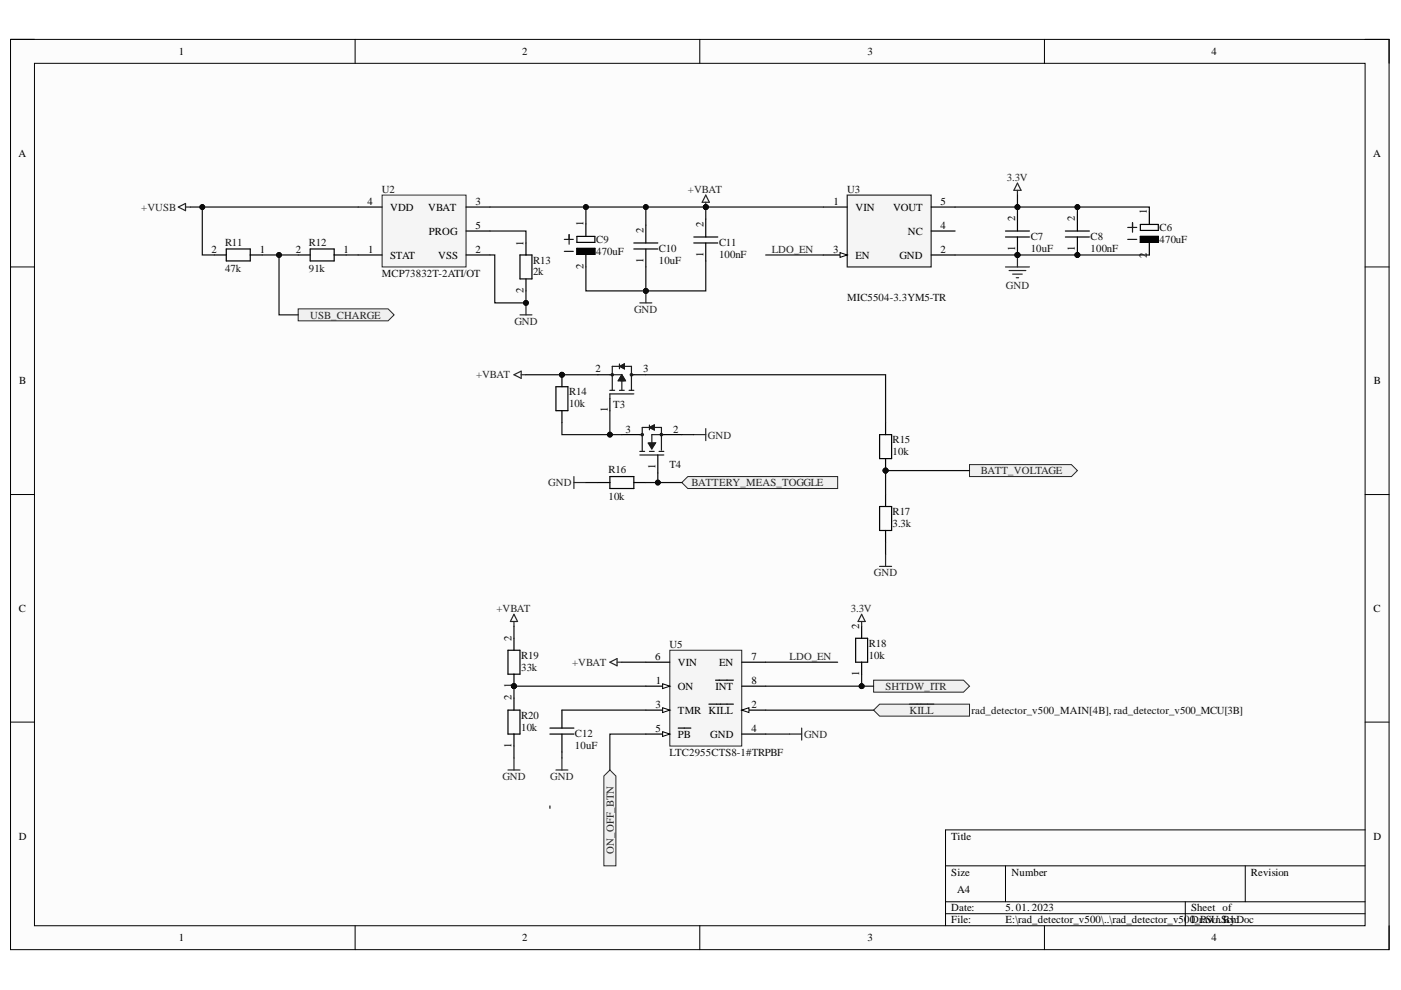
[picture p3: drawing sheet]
<svg xmlns="http://www.w3.org/2000/svg" width="297mm" height="210mm" viewBox="0 0 297 210" stroke-linecap="round" stroke-linejoin="round" font-family="sans-serif">
<defs><g id="words">
<g font-size="2.3">
<text x="37.9" y="11.7">1</text>
<text x="110.7" y="11.7">2</text>
<text x="183.9" y="11.7">3</text>
<text x="256.8" y="11.7">4</text>
<text x="3.9" y="33.3">A</text>
<text x="291.1" y="33.3">A</text>
<text x="77.9" y="43.4">4</text>
<text x="82.7" y="44.7">VDD</text>
<text x="90.8" y="44.7">VBAT</text>
<text x="100.8" y="43.4">3</text>
<text x="123.7" y="47.9" transform="rotate(-90 123.7 47.9)">1</text>
<text x="176.7" y="43.4">1</text>
<text x="181.4" y="44.7">VIN</text>
<text x="189.3" y="44.7">VOUT</text>
<text x="199.4" y="43.4">5</text>
<text x="215.2" y="46.9" transform="rotate(-90 215.2 46.9)">2</text>
<text x="227.9" y="46.9" transform="rotate(-90 227.9 46.9)">2</text>
<text x="243.1" y="45.4" transform="rotate(-90 243.1 45.4)">1</text>
<text x="44.8" y="53.6">2</text>
<text x="55.1" y="53.6">1</text>
<text x="62.7" y="53.6">2</text>
<text x="72.8" y="53.6">1</text>
<text x="78.1" y="53.6">1</text>
<text x="90.9" y="49.8">PROG</text>
<text x="100.8" y="53.6">2</text>
<text x="100.8" y="48.5">5</text>
<text x="111" y="52.1" transform="rotate(-90 111 52.1)">1</text>
<text x="136.5" y="49.4" transform="rotate(-90 136.5 49.4)">2</text>
<text x="149.2" y="48.2" transform="rotate(-90 149.2 48.2)">2</text>
<text x="176.6" y="53.6">3</text>
<text x="192.5" y="49.8">NC</text>
<text x="199.4" y="48.5">4</text>
<text x="199.4" y="53.6">2</text>
<text x="215.2" y="53.2" transform="rotate(-90 215.2 53.2)">1</text>
<text x="227.9" y="53.2" transform="rotate(-90 227.9 53.2)">1</text>
<text x="82.7" y="54.9">STAT</text>
<text x="92.9" y="54.9">VSS</text>
<text x="123.7" y="57.1" transform="rotate(-90 123.7 57.1)">2</text>
<text x="136.5" y="55.7" transform="rotate(-90 136.5 55.7)">1</text>
<text x="149.2" y="54.4" transform="rotate(-90 149.2 54.4)">1</text>
<text x="181.4" y="54.9">EN</text>
<text x="190.7" y="54.9">GND</text>
<text x="243.1" y="54.6" transform="rotate(-90 243.1 54.6)">2</text>
<text x="111" y="62.2" transform="rotate(-90 111 62.2)">2</text>
<text x="4.1" y="81.5">B</text>
<text x="126.2" y="78.9">2</text>
<text x="136.4" y="78.9">3</text>
<text x="291.3" y="81.5">B</text>
<text x="128.8" y="87.4" transform="rotate(-90 128.8 87.4)">1</text>
<text x="132.7" y="91.7">3</text>
<text x="142.7" y="91.7">2</text>
<text x="139" y="99.4" transform="rotate(-90 139 99.4)">1</text>
<text x="4" y="129.8">C</text>
<text x="291.2" y="129.8">C</text>
<text x="108.5" y="135.8" transform="rotate(-90 108.5 135.8)">2</text>
<text x="182.1" y="133.3" transform="rotate(-90 182.1 133.3)">2</text>
<text x="138.9" y="139.9">6</text>
<text x="143.7" y="141.2">VIN</text>
<text x="152.4" y="141.2">EN</text>
<text x="159.3" y="139.9">7</text>
<text x="182.1" y="143.3" transform="rotate(-90 182.1 143.3)">1</text>
<text x="108.5" y="148.5" transform="rotate(-90 108.5 148.5)">2</text>
<text x="108.5" y="145.8" transform="rotate(-90 108.5 145.8)">1</text>
<text x="139.1" y="145">1</text>
<text x="143.7" y="146.2">ON</text>
<text x="151.7" y="146.2">INT</text>
<text x="159.3" y="145">8</text>
<text x="139" y="150.1">3</text>
<text x="139" y="155.2">5</text>
<text x="143.7" y="151.4">TMR KILL</text>
<text x="159.3" y="150.1">2</text>
<text x="159.3" y="155.2">4</text>
<text x="108.5" y="158.6" transform="rotate(-90 108.5 158.6)">1</text>
<text x="143.7" y="156.5">PB</text>
<text x="150.6" y="156.5">GND</text>
<text x="4" y="178">D</text>
<text x="201.7" y="178">Title</text>
<text x="291.2" y="178">D</text>
<text x="201.7" y="185.6">Size</text>
<text x="214.5" y="185.6">Number</text>
<text x="265.2" y="185.6">Revision</text>
<text x="203" y="189.4">A4</text>
<text x="201.7" y="193.2">Date:</text>
<text x="201.7" y="195.8">File:</text>
<text x="213.2" y="193.2">5. 01. 2023</text>
<text x="213.2" y="195.8">E:\rad_detector_v500\..\rad_detector_v500D_rawn By:</text>
<text x="252.5" y="193.2">Sheet of</text>
<text x="254.5" y="195.8">PSU.SchDoc</text>
<text x="37.9" y="199.6">1</text>
<text x="110.7" y="199.6">2</text>
<text x="183.9" y="199.6">3</text>
<text x="256.8" y="199.6">4</text>
</g>
<g font-size="2.3" fill="#0e0e0e">
<text x="81" y="40.9">U2</text>
<text x="179.6" y="40.9">U3</text>
<text x="47.7" y="52.1">R11</text>
<text x="65.5" y="52.1">R12</text>
<text x="126.4" y="51.6">C9</text>
<text x="139.7" y="53.3">C10</text>
<text x="152.4" y="52.1">C11</text>
<text x="218.5" y="50.8">C7</text>
<text x="218.5" y="53.3">10uF</text>
<text x="231.2" y="50.8">C8</text>
<text x="231.2" y="53.3">100nF</text>
<text x="245.8" y="49">C6</text>
<text x="245.8" y="51.6">470uF</text>
<text x="47.7" y="57.6">47k</text>
<text x="65.5" y="57.6">91k</text>
<text x="81" y="58.7">MCP73832T-2ATI/OT</text>
<text x="113" y="55.9">R13</text>
<text x="113" y="58.4">2k</text>
<text x="126.4" y="54.1">470uF</text>
<text x="139.7" y="55.9">10uF</text>
<text x="152.4" y="54.6">100nF</text>
<text x="179.6" y="63.7">MIC5504-3.3YM5-TR</text>
<text x="120.6" y="83.8">R14</text>
<text x="120.6" y="86.3">10k</text>
<text x="130" y="86.6">T3</text>
<text x="189.3" y="94">R15</text>
<text x="129" y="100.3">R16</text>
<text x="142" y="99.3">T4</text>
<text x="189.3" y="96.5">10k</text>
<text x="129" y="105.9">10k</text>
<text x="189.3" y="109.2">R17</text>
<text x="189.3" y="111.7">3.3k</text>
<text x="142" y="137.4">U5</text>
<text x="184.2" y="137.1">R18</text>
<text x="110.5" y="139.6">R19</text>
<text x="110.5" y="142.2">33k</text>
<text x="184.2" y="139.6">10k</text>
<text x="110.5" y="152.4">R20</text>
<text x="110.5" y="154.9">10k</text>
<text x="206" y="151.4">rad_detector_v500_MAIN[4B], rad_detector_v500_MCU[3B]</text>
<text x="121.9" y="156.2">C12</text>
<text x="121.9" y="158.7">10uF</text>
<text x="142" y="160.3">LTC2955CTS8-1#TRPBF</text>
</g>
<g font-size="2.3" fill="#262626">
<text x="145.9" y="40.9">+VBAT</text>
<text x="213.4" y="38.4">3.3V</text>
<text x="29.9" y="44.7">+VUSB</text>
<text x="163.6" y="53.6">LDO_EN</text>
<text x="213.3" y="61.2">GND</text>
<text x="65.7" y="67.5">USB_CHARGE</text>
<text x="109" y="68.8">GND</text>
<text x="134.4" y="66.3">GND</text>
<text x="100.9" y="80.2">+VBAT</text>
<text x="150.1" y="93">GND</text>
<text x="207.9" y="100.6">BATT_VOLTAGE</text>
<text x="116.2" y="103.1">GND</text>
<text x="146.6" y="103.1">BATTERY_MEAS_TOGGLE</text>
<text x="185.3" y="122.1">GND</text>
<text x="105.2" y="129.8">+VBAT</text>
<text x="180.4" y="129.8">3.3V</text>
<text x="121.3" y="141.2">+VBAT</text>
<text x="167.4" y="139.9">LDO_EN</text>
<text x="187.7" y="146.2">SHTDW_ITR</text>
<text x="192.8" y="151.4">KILL</text>
<text x="170.5" y="156.5">GND</text>
<text x="106.5" y="165.3">GND</text>
<text x="116.7" y="165.3">GND</text>
<text x="130.1" y="181.1" transform="rotate(-90 130.1 181.1)">ON_OFF_BTN</text>
</g>
</g></defs>
<path d="M2.2 8.4h292.3v192.9h-292.3z" fill-rule="evenodd" fill="#fcfcfc"/>
<path d="M2.2 8.4h292.3v192.9h-292.3z" fill="none" stroke="#000" stroke-width=".21"/>
<path d="M7.3 13.4h282.1v182.9h-282.1z" fill-rule="evenodd" fill="#fcfcfc"/>
<g fill="none" stroke="#000" stroke-width=".21">
<path d="M2.2 8.3h5.1M7.3 13.4h282.1v182.9h-282.1zM75.3 8.3v5.1M148.4 8.3v5.1M221.4 8.4v5M289.4 8.4h5.1v5M2.2 56.6h5.1M289.4 56.6h5.1M2.2 104.9h5.1M289.4 104.9h5.1M2.2 153.1h5.1M289.4 153.1h5.1"/>
<path d="M289.4 176h-88.9v20.3M75.3 196.3v5M148.4 196.3v5M200.5 183.6h88.9M200.5 191.2h88.9M200.5 193.7h88.9M213.2 183.6v7.6M221.4 196.3v5M251.3 191.2v5.1M264 183.6v7.6M294.5 196.3v5"/>
</g>
<path d="M45.4 54.1h2.6M48 52.8h5.1v2.5h-5.1zM53.1 54.1h2.5M63.2 54.1h2.6M65.8 52.8h5v2.5h-5zM70.8 54.1h2.6" fill="none" stroke="#000" stroke-width=".25"/>
<path d="M81 41.4h17.8v15.2h-17.8z" fill-rule="evenodd" fill="#f5f5f5"/>
<path d="M81 41.4h17.8v15.2h-17.8z" fill="none" stroke="#262626" stroke-width=".21"/>
<path d="M75.9 54.1h5.1M75.9 43.9h5.1M98.8 54.1h5.1M98.8 43.9h5.1M98.8 49h5.1M110.2 54.1h2.6v5h-2.6zM111.5 51.5v2.6M111.5 59.1v2.6" fill="none" stroke="#000" stroke-width=".25"/>
<path d="M110.2 66.8h2.6M111.5 64.2v2.6" fill="none" stroke="#262626" stroke-width=".25"/>
<circle cx="111.5" cy="64.2" r=".51" fill="#0e0e0e"/>
<circle cx="111.5" cy="64.2" r=".51" fill="none" stroke="#0e0e0e" stroke-width=".21"/>
<path d="M179.6 41.4h17.8v15.2h-17.8z" fill-rule="evenodd" fill="#f5f5f5"/>
<path d="M179.6 41.4h17.8v15.2h-17.8z" fill="none" stroke="#262626" stroke-width=".25"/>
<path d="M174.6 43.9h5M174.6 54.1h5" fill="none" stroke="#000" stroke-width=".25"/>
<path d="M178.1 53.6l1.5 .5-1.5 .5z" fill="#fbfbfb"/>
<path d="M178.1 53.6l1.5 .5-1.5 .5z" fill="none" stroke="#000" stroke-width=".21"/>
<path d="M147.1 51.5h5.1M147.1 50.2h5.1M149.6 46.4v3.8M149.6 51.5v3.8M197.4 49h5.1M197.4 43.9h5.1M197.4 54.1h5.1" fill="none" stroke="#000" stroke-width=".25"/>
<path d="M149.6 41.4l.8 1.5h-1.5zM149.6 42.9v1" fill="none" stroke="#262626" stroke-width=".25"/>
<circle cx="149.6" cy="43.9" r=".51" fill="#0e0e0e"/>
<circle cx="149.6" cy="43.9" r=".51" fill="none" stroke="#0e0e0e" stroke-width=".21"/>
<circle cx="215.7" cy="54.1" r=".51" fill="#0e0e0e"/>
<circle cx="215.7" cy="54.1" r=".51" fill="none" stroke="#0e0e0e" stroke-width=".21"/>
<path d="M213.2 50.2h5.1M213.2 49h5.1M215.7 45.2v3.8M215.7 50.2v3.9" fill="none" stroke="#000" stroke-width=".25"/>
<circle cx="215.7" cy="54.1" r=".51" fill="#0e0e0e"/>
<circle cx="215.7" cy="54.1" r=".51" fill="none" stroke="#0e0e0e" stroke-width=".21"/>
<circle cx="228.4" cy="54.1" r=".51" fill="#0e0e0e"/>
<circle cx="228.4" cy="54.1" r=".51" fill="none" stroke="#0e0e0e" stroke-width=".21"/>
<path d="M225.9 50.2h5.1M225.9 49h5.1M228.4 45.2v3.8M228.4 50.2v3.9" fill="none" stroke="#000" stroke-width=".25"/>
<circle cx="228.4" cy="54.1" r=".51" fill="#0e0e0e"/>
<circle cx="228.4" cy="54.1" r=".51" fill="none" stroke="#0e0e0e" stroke-width=".21"/>
<path d="M213.2 56.6h5.1M213.9 57.4h3.6M214.7 58.1h2M215.5 58.9h.5M215.7 54.1v2.5" fill="none" stroke="#262626" stroke-width=".25"/>
<circle cx="215.7" cy="54.1" r=".51" fill="#0e0e0e"/>
<circle cx="215.7" cy="54.1" r=".51" fill="none" stroke="#0e0e0e" stroke-width=".21"/>
<path d="M122.3 50.1h3.8v1.3h-3.8zM122.3 52.7h3.8v1.2h-3.8zM124.2 47.5v2.5M124.2 54.1v2.5M241.8 47.6h3.8v1.3h-3.8zM241.8 50.1h3.8v1.3h-3.8zM243.7 44.9v2.6M243.7 51.5v2.6" fill="none" stroke="#000" stroke-width=".25"/>
<g fill="#000">
<path d="M122.3 52.7h3.8v1.2h-3.8z" fill-rule="evenodd"/>
<path d="M241.8 50.1h3.8v1.3h-3.8z" fill-rule="evenodd"/>
</g>
<path d="M122.3 52.7h3.8v1.2h-3.8zM241.8 50.1h3.8v1.3h-3.8z" fill="none" stroke="#000" stroke-width=".21"/>
<path d="M119.6 50.8h2M119.6 53.3h2M120.7 49.7v2.1M239.1 50.8h1.9M239.1 48.2h1.9M240.1 47.2v2" fill="none" stroke="#1c1c1c" stroke-width=".25"/>
<path d="M215.7 38.8l.8 1.5h-1.5zM37.8 43.9l1.5-.8v1.6zM39.3 43.9h1M215.7 40.3v1.1" fill="none" stroke="#262626" stroke-width=".25"/>
<path d="M128 164.5l1.3-1.2 1.3 1.2v19.1h-2.6z" fill-rule="evenodd" fill="#f0f0f0"/>
<path d="M128 164.5l1.3-1.2 1.3 1.2v19.1h-2.6z" fill="none" stroke="#262626" stroke-width=".21"/>
<path d="M63.2 65.5h19.1l1.3 1.3-1.3 1.2h-19.1z" fill-rule="evenodd" fill="#f0f0f0"/>
<path d="M63.2 65.5h19.1l1.3 1.3-1.3 1.2h-19.1z" fill="none" stroke="#262626" stroke-width=".21"/>
<path d="M186.5 107.4h2.5v5.1h-2.5zM187.8 104.9v2.5M187.8 112.5v2.5" fill="none" stroke="#000" stroke-width=".25"/>
<circle cx="187.8" cy="99.8" r=".51" fill="#0e0e0e"/>
<circle cx="187.8" cy="99.8" r=".51" fill="none" stroke="#0e0e0e" stroke-width=".21"/>
<path d="M186.5 92.2h2.5v5h-2.5zM187.8 97.2v2.6" fill="none" stroke="#000" stroke-width=".25"/>
<circle cx="187.8" cy="99.8" r=".51" fill="#0e0e0e"/>
<circle cx="187.8" cy="99.8" r=".51" fill="none" stroke="#0e0e0e" stroke-width=".21"/>
<path d="M126.8 79.5h2.5M134.4 79.5h2.5M129.3 84.5v2.6M187.8 89.6v2.6M126.8 102.3h2.5M129.3 101h5.1v2.6h-5.1zM134.4 102.3h2.5" fill="none" stroke="#000" stroke-width=".25"/>
<g fill="none" stroke="#1c1c1c" stroke-width=".25">
<path d="M129.3 79.5h2.5M131.3 77.7l1.1-.5v1zM131.3 77.2v1M131.8 79.5l.8 1.2h-1.5zM133.9 79.5h.5M129.3 82.8h1M129.8 82.8v-5.1h4.1v5.1M131.3 82.8h1.1M133.4 82.8h1M134.4 83.5h-5.1v1"/>
<circle cx="129.8" cy="79.5" r=".25"/>
<circle cx="133.9" cy="79.5" r=".25"/>
</g>
<path d="M131.6 77.7l.8-.5v1z" fill="#1c1c1c"/>
<path d="M131.6 77.7l.8-.5v1zM131.8 80.7v2.1" fill="none" stroke="#1c1c1c" stroke-width=".25"/>
<path d="M131.8 79.5l.8 1.2h-1.5z" fill="#1c1c1c"/>
<path d="M131.8 79.5l.8 1.2h-1.5z" fill="none" stroke="#1c1c1c" stroke-width=".21"/>
<circle cx="119.1" cy="79.5" r=".51" fill="#0e0e0e"/>
<circle cx="119.1" cy="79.5" r=".51" fill="none" stroke="#0e0e0e" stroke-width=".21"/>
<path d="M119.1 79.5v2.5M117.9 82h2.5v5.1h-2.5zM119.1 87.1v2.5" fill="none" stroke="#000" stroke-width=".25"/>
<circle cx="119.1" cy="79.5" r=".51" fill="#0e0e0e"/>
<circle cx="119.1" cy="79.5" r=".51" fill="none" stroke="#0e0e0e" stroke-width=".21"/>
<path d="M109 79.5l1.5-.8v1.5zM110.5 79.5h1M121.7 101v2.6M121.7 102.3h2.5M187.8 117.5v2.6M186.5 120.1h2.5" fill="none" stroke="#262626" stroke-width=".25"/>
<path d="M144.6 102.3l1.2-1.3h31.8v2.6h-31.8z" fill-rule="evenodd" fill="#f0f0f0"/>
<path d="M144.6 102.3l1.2-1.3h31.8v2.6h-31.8z" fill="none" stroke="#262626" stroke-width=".21"/>
<g fill="none" stroke="#1c1c1c" stroke-width=".25">
<path d="M135.7 96.5h5M135.7 95.7h1M135.7 92.2h.5M137.4 93.9h1.6l-.8 1.3zM137.7 95.7h1M137.7 90.6l1-.5v1zM137.7 90.1v1M137.9 94.2h.8M139.7 95.7h1M140.2 95.5v-4.9h-4v5.1M140.7 92.2h-2.5v2.5"/>
<circle cx="136.2" cy="92.2" r=".26"/>
</g>
<path d="M131.8 92.2h3.9M139.5 96.5v3.8M140.7 92.2h3.9" fill="none" stroke="#000" stroke-width=".25"/>
<path d="M137.7 93.9h1.3l-.8 1-.5-.7z" fill-rule="evenodd" fill="#1c1c1c"/>
<path d="M137.7 93.9h1.3l-.8 1-.5-.7z" fill="none" stroke="#1c1c1c" stroke-width=".25"/>
<path d="M137.7 90.6l1-.5v1z" fill-rule="evenodd" fill="#1c1c1c"/>
<g fill="none" stroke="#1c1c1c" stroke-width=".25">
<path d="M137.7 90.6l1-.5v1z"/>
<circle cx="140.2" cy="92.2" r=".25"/>
</g>
<path d="M205.6 98.5h21.6l1.2 1.3-1.2 1.2h-21.6z" fill-rule="evenodd" fill="#f0f0f0"/>
<path d="M205.6 98.5h21.6l1.2 1.3-1.2 1.2h-21.6z" fill="none" stroke="#262626" stroke-width=".21"/>
<path d="M142 137.9h15.3v20.3h-15.3z" fill-rule="evenodd" fill="#f5f5f5"/>
<path d="M142 137.9h15.3v20.3h-15.3z" fill="none" stroke="#262626" stroke-width=".21"/>
<path d="M136.9 145.5h5.1" fill="none" stroke="#000" stroke-width=".25"/>
<path d="M140.5 145l1.5 .5-1.5 .5z" fill="#fbfbfb"/>
<path d="M140.5 145l1.5 .5-1.5 .5z" fill="none" stroke="#000" stroke-width=".21"/>
<path d="M157.3 150.6h5" fill="none" stroke="#000" stroke-width=".25"/>
<path d="M157.3 150.6l1.5-.5v1z" fill="#fbfbfb"/>
<path d="M157.3 150.6l1.5-.5v1z" fill="none" stroke="#000" stroke-width=".21"/>
<path d="M136.9 150.6h5.1M150.3 149.3h5.2" fill="none" stroke="#000" stroke-width=".25"/>
<path d="M140.5 150.1l1.5 .5-1.5 .5z" fill="#fbfbfb"/>
<path d="M140.5 150.1l1.5 .5-1.5 .5z" fill="none" stroke="#000" stroke-width=".21"/>
<path d="M136.9 155.6h5.1M157.3 155.6h5" fill="none" stroke="#000" stroke-width=".25"/>
<path d="M140.5 155.1l1.5 .5-1.5 .5z" fill="#fbfbfb"/>
<path d="M140.5 155.1l1.5 .5-1.5 .5z" fill="none" stroke="#000" stroke-width=".21"/>
<path d="M136.9 140.4h5.1M143.8 154.4h2.7M151.7 144.2h3.8M157.3 140.4h5M157.3 145.5h5" fill="none" stroke="#000" stroke-width=".25"/>
<path d="M129.3 140.4l1.5-.8v1.6zM130.8 140.4h1" fill="none" stroke="#262626" stroke-width=".25"/>
<circle cx="109" cy="145.5" r=".51" fill="#0e0e0e"/>
<circle cx="109" cy="145.5" r=".51" fill="none" stroke="#0e0e0e" stroke-width=".21"/>
<path d="M107.7 137.9h2.5v5h-2.5zM109 142.9v2.6" fill="none" stroke="#000" stroke-width=".25"/>
<circle cx="109" cy="145.5" r=".51" fill="#0e0e0e"/>
<circle cx="109" cy="145.5" r=".51" fill="none" stroke="#0e0e0e" stroke-width=".21"/>
<path d="M109 135.3v2.6M181.4 135.3h2.6v5.1h-2.6zM182.7 132.8v2.5M107.7 150.6h2.5v5h-2.5zM109 148v2.6M109 155.6v2.6M116.6 155.6h5.1M116.6 154.4h5.1M119.1 150.6v3.8M119.1 155.6v3.8M182.7 140.4v2.5" fill="none" stroke="#000" stroke-width=".25"/>
<path d="M109 131.8v1M109 130.2l.7 1.6h-1.5zM182.7 130.2l.7 1.6h-1.5zM182.7 131.8v1M167.4 155.6h2.6M170 154.4v2.5M107.7 163.3h2.5M109 160.7v2.6M117.9 163.3h2.5M119.1 160.7v2.6" fill="none" stroke="#262626" stroke-width=".25"/>
<path d="M185.2 144.2h19.1l1.3 1.3-1.3 1.3h-19.1z" fill-rule="evenodd" fill="#f0f0f0"/>
<path d="M185.2 144.2h19.1l1.3 1.3-1.3 1.3h-19.1z" fill="none" stroke="#262626" stroke-width=".21"/>
<path d="M185.2 150.6l1.3-1.3h19.1v2.5h-19.1z" fill-rule="evenodd" fill="#f0f0f0"/>
<path d="M185.2 150.6l1.3-1.3h19.1v2.5h-19.1z" fill="none" stroke="#262626" stroke-width=".21"/>
<path d="M192.8 149.3h5.2" fill="none" stroke="#262626" stroke-width=".25"/>
<path d="M59.2 54.1v12.7h4M73.4 54.1h2.5" fill="none" stroke="#0e0e0e" stroke-width=".25"/>
<circle cx="59.2" cy="54.1" r=".51" fill="#0e0e0e"/>
<circle cx="59.2" cy="54.1" r=".51" fill="none" stroke="#0e0e0e" stroke-width=".21"/>
<path d="M103.9 49h7.6v2.5M103.9 54.1h1v10.1h6.6v-2.5" fill="none" stroke="#0e0e0e" stroke-width=".25"/>
<circle cx="111.5" cy="64.2" r=".51" fill="#0e0e0e"/>
<circle cx="111.5" cy="64.2" r=".51" fill="none" stroke="#0e0e0e" stroke-width=".21"/>
<path d="M75.9 43.9h-33v10.2h2.5" fill="none" stroke="#0e0e0e" stroke-width=".25"/>
<circle cx="42.9" cy="43.9" r=".51" fill="#0e0e0e"/>
<circle cx="42.9" cy="43.9" r=".51" fill="none" stroke="#0e0e0e" stroke-width=".21"/>
<path d="M228.4 43.9v1.3" fill="none" stroke="#0e0e0e" stroke-width=".25"/>
<circle cx="228.4" cy="43.9" r=".51" fill="#0e0e0e"/>
<circle cx="228.4" cy="43.9" r=".51" fill="none" stroke="#0e0e0e" stroke-width=".21"/>
<path d="M202.5 54.1h13.2" fill="none" stroke="#0e0e0e" stroke-width=".25"/>
<circle cx="215.7" cy="54.1" r=".51" fill="#0e0e0e"/>
<circle cx="215.7" cy="54.1" r=".51" fill="none" stroke="#0e0e0e" stroke-width=".21"/>
<path d="M215.7 54.1h28" fill="none" stroke="#0e0e0e" stroke-width=".25"/>
<circle cx="215.7" cy="54.1" r=".51" fill="#0e0e0e"/>
<circle cx="215.7" cy="54.1" r=".51" fill="none" stroke="#0e0e0e" stroke-width=".21"/>
<circle cx="228.4" cy="54.1" r=".51" fill="#0e0e0e"/>
<circle cx="228.4" cy="54.1" r=".51" fill="none" stroke="#0e0e0e" stroke-width=".21"/>
<path d="M215.7 43.9v1.3" fill="none" stroke="#0e0e0e" stroke-width=".25"/>
<circle cx="215.7" cy="43.9" r=".51" fill="#0e0e0e"/>
<circle cx="215.7" cy="43.9" r=".51" fill="none" stroke="#0e0e0e" stroke-width=".21"/>
<path d="M215.7 41.4v2.5" fill="none" stroke="#0e0e0e" stroke-width=".25"/>
<circle cx="215.7" cy="43.9" r=".51" fill="#0e0e0e"/>
<circle cx="215.7" cy="43.9" r=".51" fill="none" stroke="#0e0e0e" stroke-width=".21"/>
<path d="M162.3 54.1h12.3M202.5 43.9h41.2v1M116.6 170.9v.5" fill="none" stroke="#0e0e0e" stroke-width=".25"/>
<circle cx="215.7" cy="43.9" r=".51" fill="#0e0e0e"/>
<circle cx="215.7" cy="43.9" r=".51" fill="none" stroke="#0e0e0e" stroke-width=".21"/>
<circle cx="228.4" cy="43.9" r=".51" fill="#0e0e0e"/>
<circle cx="228.4" cy="43.9" r=".51" fill="none" stroke="#0e0e0e" stroke-width=".21"/>
<path d="M103.9 43.9h45.7" fill="none" stroke="#0e0e0e" stroke-width=".25"/>
<circle cx="124.2" cy="43.9" r=".51" fill="#0e0e0e"/>
<circle cx="124.2" cy="43.9" r=".51" fill="none" stroke="#0e0e0e" stroke-width=".21"/>
<circle cx="136.9" cy="43.9" r=".51" fill="#0e0e0e"/>
<circle cx="136.9" cy="43.9" r=".51" fill="none" stroke="#0e0e0e" stroke-width=".21"/>
<circle cx="149.6" cy="43.9" r=".51" fill="#0e0e0e"/>
<circle cx="149.6" cy="43.9" r=".51" fill="none" stroke="#0e0e0e" stroke-width=".21"/>
<path d="M40.3 43.9h2.6" fill="none" stroke="#0e0e0e" stroke-width=".25"/>
<circle cx="42.9" cy="43.9" r=".51" fill="#0e0e0e"/>
<circle cx="42.9" cy="43.9" r=".51" fill="none" stroke="#0e0e0e" stroke-width=".21"/>
<path d="M149.6 55.3v6.4h-25.4v-5.1" fill="none" stroke="#0e0e0e" stroke-width=".25"/>
<circle cx="136.9" cy="61.7" r=".51" fill="#0e0e0e"/>
<circle cx="136.9" cy="61.7" r=".51" fill="none" stroke="#0e0e0e" stroke-width=".21"/>
<path d="M149.6 43.9h25" fill="none" stroke="#0e0e0e" stroke-width=".25"/>
<circle cx="149.6" cy="43.9" r=".51" fill="#0e0e0e"/>
<circle cx="149.6" cy="43.9" r=".51" fill="none" stroke="#0e0e0e" stroke-width=".21"/>
<path d="M124.2 43.9v3.6" fill="none" stroke="#0e0e0e" stroke-width=".25"/>
<circle cx="124.2" cy="43.9" r=".51" fill="#0e0e0e"/>
<circle cx="124.2" cy="43.9" r=".51" fill="none" stroke="#0e0e0e" stroke-width=".21"/>
<path d="M149.6 43.9v2.5" fill="none" stroke="#0e0e0e" stroke-width=".25"/>
<circle cx="149.6" cy="43.9" r=".51" fill="#0e0e0e"/>
<circle cx="149.6" cy="43.9" r=".51" fill="none" stroke="#0e0e0e" stroke-width=".21"/>
<path d="M55.6 54.1h7.6" fill="none" stroke="#0e0e0e" stroke-width=".25"/>
<circle cx="59.2" cy="54.1" r=".51" fill="#0e0e0e"/>
<circle cx="59.2" cy="54.1" r=".51" fill="none" stroke="#0e0e0e" stroke-width=".21"/>
<path d="M111.5 79.5h15.3" fill="none" stroke="#0e0e0e" stroke-width=".25"/>
<circle cx="119.1" cy="79.5" r=".51" fill="#0e0e0e"/>
<circle cx="119.1" cy="79.5" r=".51" fill="none" stroke="#0e0e0e" stroke-width=".21"/>
<path d="M187.8 99.8v5.1" fill="none" stroke="#0e0e0e" stroke-width=".25"/>
<circle cx="187.8" cy="99.8" r=".51" fill="#0e0e0e"/>
<circle cx="187.8" cy="99.8" r=".51" fill="none" stroke="#0e0e0e" stroke-width=".21"/>
<path d="M136.9 79.5h50.9v10.1M129.3 87.1v5.1h-10.2v-2.6M124.2 102.3h2.6M187.8 115v2.5" fill="none" stroke="#0e0e0e" stroke-width=".25"/>
<circle cx="129.3" cy="92.2" r=".51" fill="#0e0e0e"/>
<circle cx="129.3" cy="92.2" r=".51" fill="none" stroke="#0e0e0e" stroke-width=".21"/>
<path d="M129.3 92.2h2.5" fill="none" stroke="#0e0e0e" stroke-width=".25"/>
<circle cx="129.3" cy="92.2" r=".51" fill="#0e0e0e"/>
<circle cx="129.3" cy="92.2" r=".51" fill="none" stroke="#0e0e0e" stroke-width=".21"/>
<path d="M139.5 100.3v2h-2.6" fill="none" stroke="#0e0e0e" stroke-width=".25"/>
<circle cx="139.5" cy="102.3" r=".51" fill="#0e0e0e"/>
<circle cx="139.5" cy="102.3" r=".51" fill="none" stroke="#0e0e0e" stroke-width=".21"/>
<path d="M187.8 99.8h17.8" fill="none" stroke="#0e0e0e" stroke-width=".25"/>
<circle cx="187.8" cy="99.8" r=".51" fill="#0e0e0e"/>
<circle cx="187.8" cy="99.8" r=".51" fill="none" stroke="#0e0e0e" stroke-width=".21"/>
<path d="M109 145.5h27.9M131.8 140.4h5.1" fill="none" stroke="#0e0e0e" stroke-width=".25"/>
<circle cx="109" cy="145.5" r=".51" fill="#0e0e0e"/>
<circle cx="109" cy="145.5" r=".51" fill="none" stroke="#0e0e0e" stroke-width=".21"/>
<path d="M109 145.5v2.5" fill="none" stroke="#0e0e0e" stroke-width=".25"/>
<circle cx="109" cy="145.5" r=".51" fill="#0e0e0e"/>
<circle cx="109" cy="145.5" r=".51" fill="none" stroke="#0e0e0e" stroke-width=".21"/>
<path d="M109 132.8v2.5M109 158.2v2.5M119.1 150.6h17.8M119.1 159.4v1.3M162.3 155.6h5.1M162.3 140.4h15.3M162.3 145.5h20.4" fill="none" stroke="#0e0e0e" stroke-width=".25"/>
<circle cx="182.7" cy="145.5" r=".51" fill="#0e0e0e"/>
<circle cx="182.7" cy="145.5" r=".51" fill="none" stroke="#0e0e0e" stroke-width=".21"/>
<path d="M182.7 142.9v2.6" fill="none" stroke="#0e0e0e" stroke-width=".25"/>
<circle cx="182.7" cy="145.5" r=".51" fill="#0e0e0e"/>
<circle cx="182.7" cy="145.5" r=".51" fill="none" stroke="#0e0e0e" stroke-width=".21"/>
<path d="M182.7 145.5h2.5" fill="none" stroke="#0e0e0e" stroke-width=".25"/>
<circle cx="182.7" cy="145.5" r=".51" fill="#0e0e0e"/>
<circle cx="182.7" cy="145.5" r=".51" fill="none" stroke="#0e0e0e" stroke-width=".21"/>
<path d="M139.5 102.3h5.1M136.9 155.6h-7.6v7.7M162.3 150.6h22.9" fill="none" stroke="#0e0e0e" stroke-width=".25"/>
<circle cx="139.5" cy="102.3" r=".51" fill="#0e0e0e"/>
<circle cx="139.5" cy="102.3" r=".51" fill="none" stroke="#0e0e0e" stroke-width=".21"/>
<path d="M135.7 64.2h2.5M136.9 61.7v2.5M147.1 92.2h2.5M149.6 90.9v2.5" fill="none" stroke="#262626" stroke-width=".25"/>
<path d="M144.6 92.2h2.5" fill="none" stroke="#0e0e0e" stroke-width=".25"/>
<circle cx="136.9" cy="61.7" r=".51" fill="#0e0e0e"/>
<circle cx="136.9" cy="61.7" r=".51" fill="none" stroke="#0e0e0e" stroke-width=".21"/>
<path d="M134.4 52.8h5.1M134.4 51.5h5.1M136.9 47.7v3.8M136.9 52.8v3.8" fill="none" stroke="#000" stroke-width=".25"/>
<path d="M136.9 43.9v3.8" fill="none" stroke="#0e0e0e" stroke-width=".25"/>
<circle cx="136.9" cy="43.9" r=".51" fill="#0e0e0e"/>
<circle cx="136.9" cy="43.9" r=".51" fill="none" stroke="#0e0e0e" stroke-width=".21"/>
<path d="M136.9 56.6v5.1" fill="none" stroke="#0e0e0e" stroke-width=".25"/>
<circle cx="136.9" cy="61.7" r=".51" fill="#0e0e0e"/>
<circle cx="136.9" cy="61.7" r=".51" fill="none" stroke="#0e0e0e" stroke-width=".21"/>
<use href="#words"/>
</svg>
